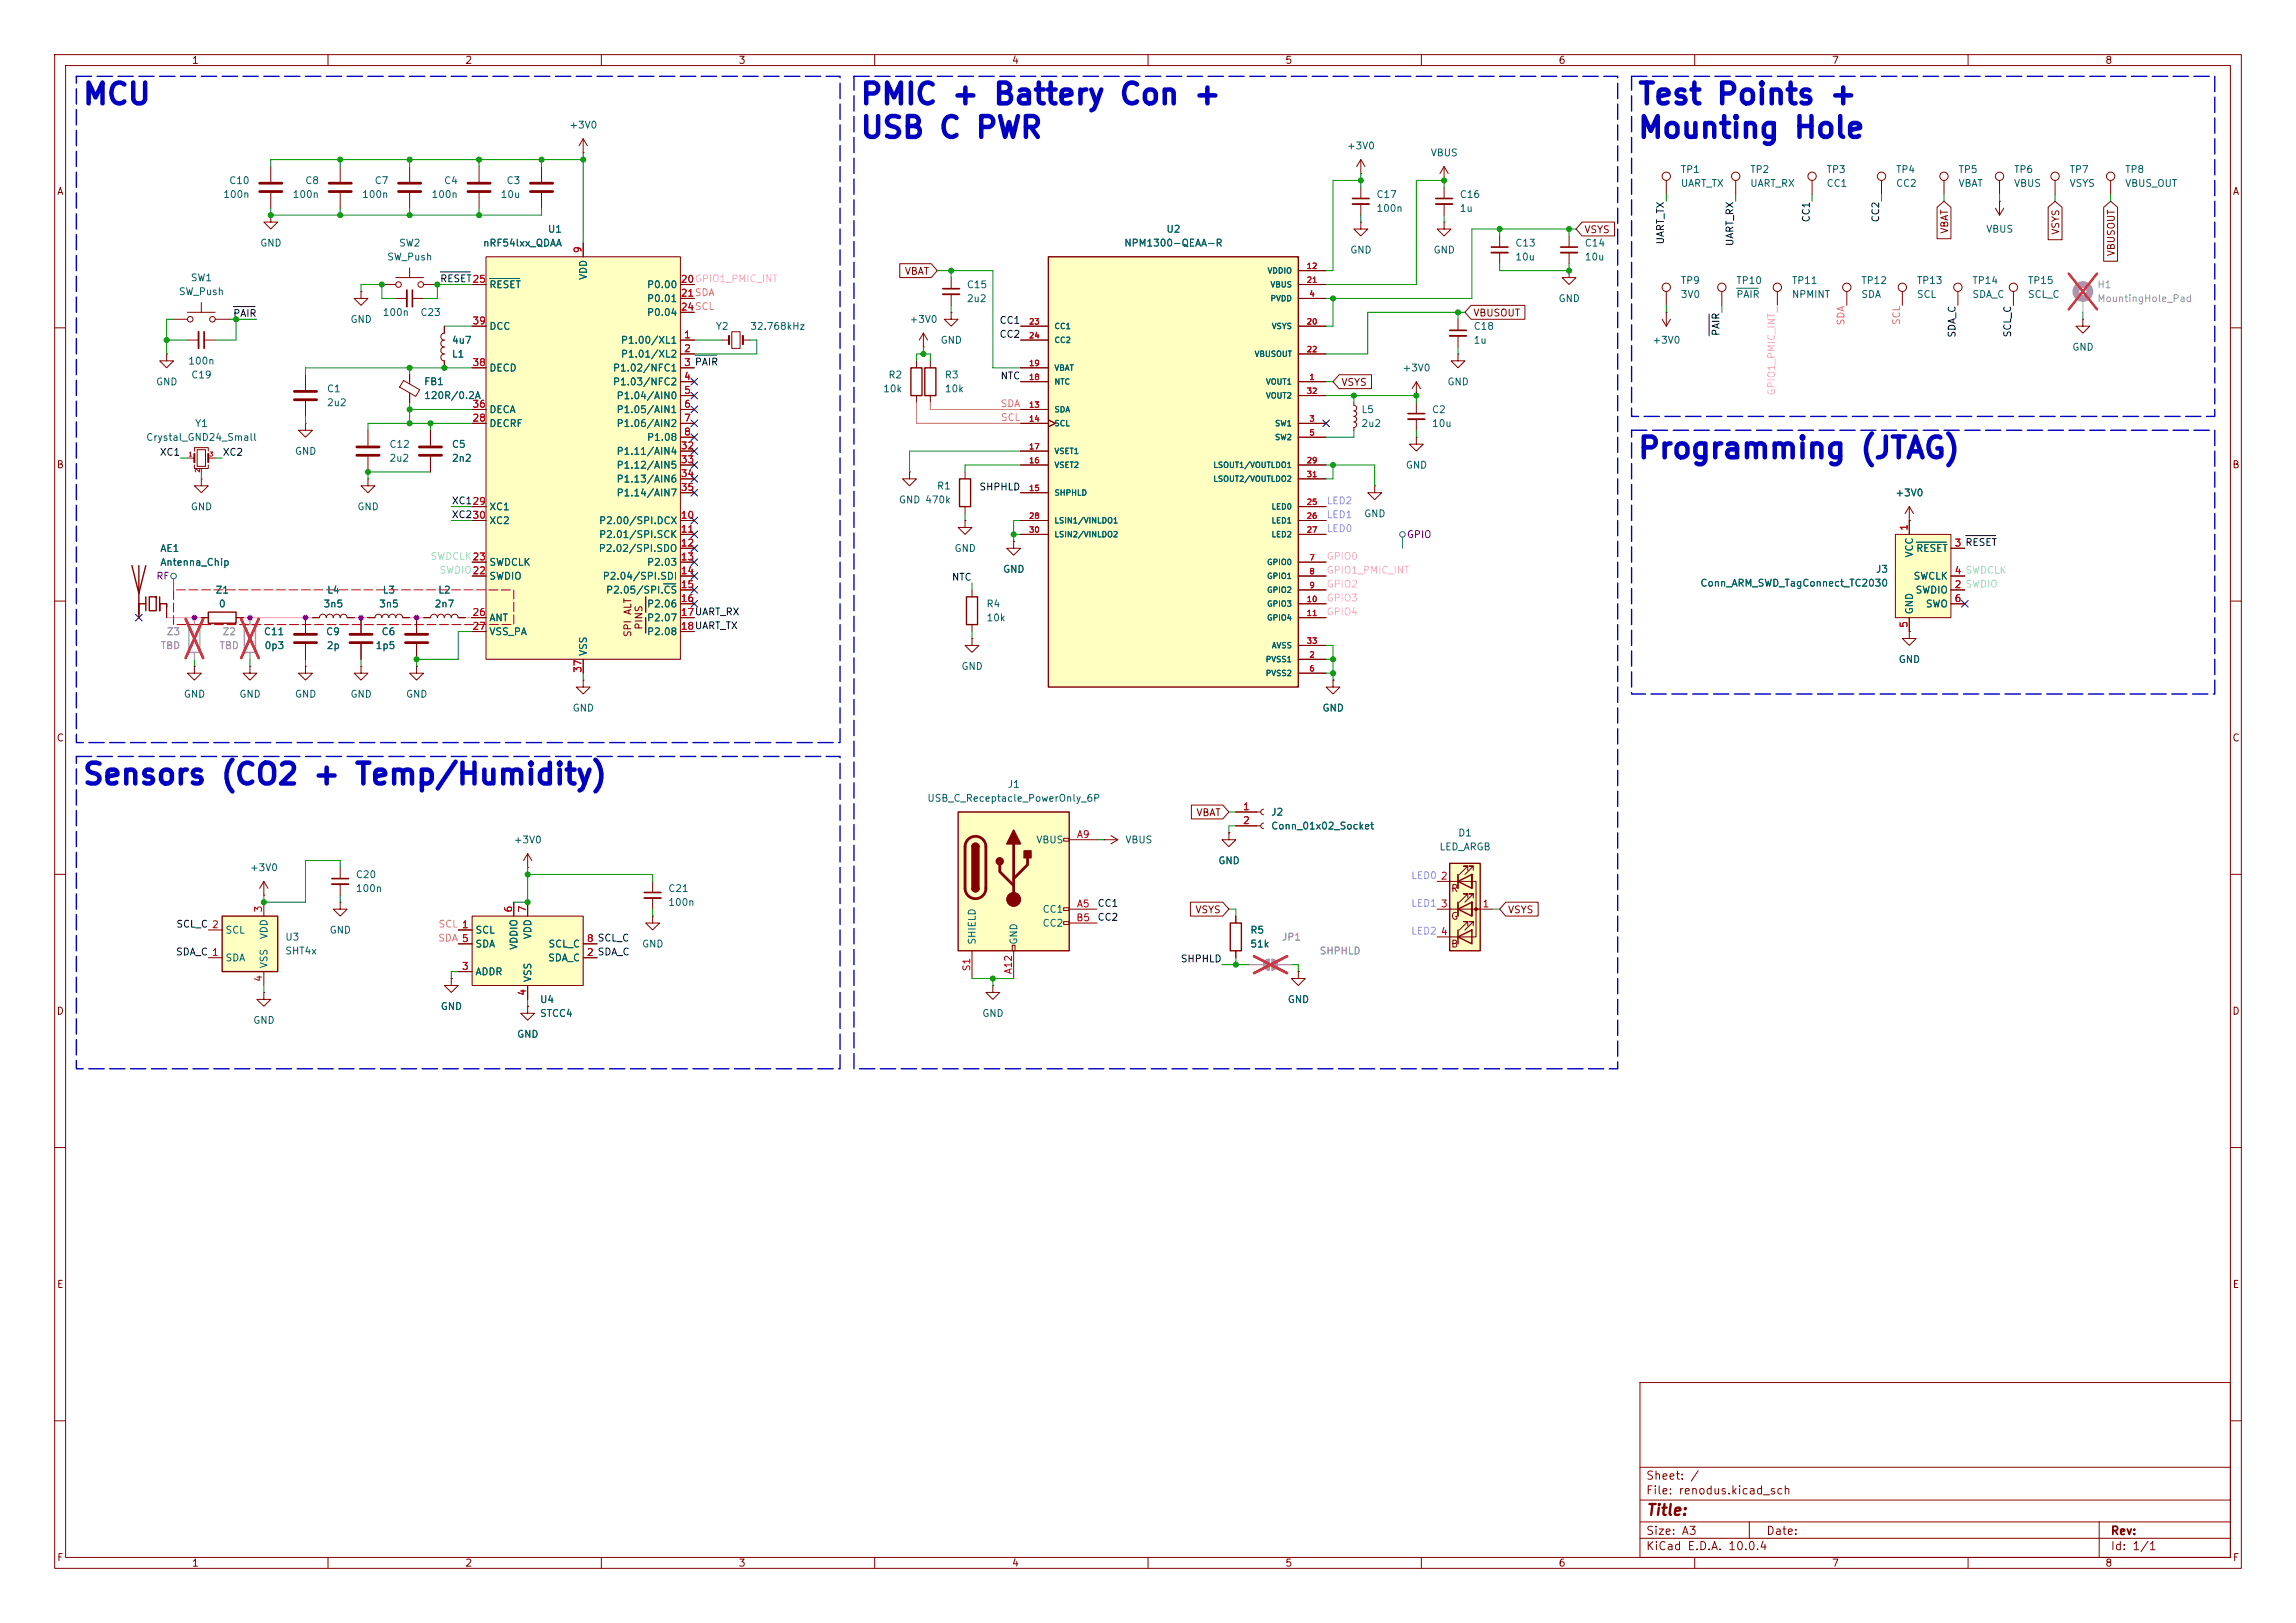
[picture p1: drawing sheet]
<svg xmlns="http://www.w3.org/2000/svg" width="420mm" height="297mm" viewBox="0 0 420 297" stroke-linecap="round" stroke-linejoin="round" font-family="sans-serif">
<defs><g id="words">
<g font-size="3.8" fill="#0000c2">
<text x="14.9" y="20.1">MCU</text>
<text x="157.2" y="20.1">PMIC + Battery Con +</text>
<text x="299.4" y="20.1">Test Points +</text>
<text x="157.2" y="26.2">USB C PWR</text>
<text x="299.4" y="26.2">Mounting Hole</text>
<text x="299.4" y="84.8">Programming (JTAG)</text>
<text x="14.9" y="144.5">Sensors (CO2 + Temp/Humidity)</text>
</g>
<text font-size="2" fill="#840000" x="301" y="277.8">Title:</text>
<g font-size="1.5" fill="#840000">
<text x="301" y="273.8">File: renodus.kicad_sch</text>
<text x="301" y="271.1">Sheet: /</text>
<text x="301" y="281.2">Size: A3</text>
<text x="323" y="281.2">Date:</text>
<text x="386" y="281.2">Rev:</text>
<text x="301" y="284">KiCad E.D.A. 10.0.4</text>
<text x="386" y="284">Id: 1/1</text>
</g>
<g font-size="1.3" fill="#840000">
<text x="35" y="12">1</text>
<text x="85" y="12">2</text>
<text x="135" y="12">3</text>
<text x="185" y="12">4</text>
<text x="235" y="12">5</text>
<text x="285" y="12">6</text>
<text x="335" y="12">7</text>
<text x="385" y="12">8</text>
<text x="10.3" y="36">A</text>
<text x="408.3" y="36">A</text>
<text x="289.7" y="43">VSYS</text>
<text x="356.7" y="42.9" transform="rotate(-90 356.7 42.9)">VBAT</text>
<text x="377" y="43.1" transform="rotate(-90 377 43.1)">VSYS</text>
<text x="387.1" y="47" transform="rotate(-90 387.1 47)">VBUSOUT</text>
<text x="165.4" y="50.6">VBAT</text>
<text x="269.4" y="58.2">VBUSOUT</text>
<text x="245.3" y="70.9">VSYS</text>
<text x="10.3" y="86">B</text>
<text x="408.2" y="86">B</text>
<text x="115.8" y="116.7" transform="rotate(-90 115.8 116.7)">SPI ALT</text>
<text x="117.8" y="115.3" transform="rotate(-90 117.8 115.3)">PINS</text>
<text x="10.3" y="136">C</text>
<text x="408.2" y="136">C</text>
<text x="218.7" y="149.7">VBAT</text>
<text x="218.6" y="167.4">VSYS</text>
<text x="265.3" y="163.5">R</text>
<text x="275.7" y="167.4">VSYS</text>
<text x="265.3" y="168.6">G</text>
<text x="265.3" y="173.7">B</text>
<text x="10.3" y="186">D</text>
<text x="408.2" y="186">D</text>
<text x="10.3" y="236">E</text>
<text x="408.3" y="236">E</text>
<text x="10.3" y="286">F</text>
<text x="35" y="287">1</text>
<text x="85" y="287">2</text>
<text x="135" y="287">3</text>
<text x="185" y="287">4</text>
<text x="235" y="287">5</text>
<text x="285" y="287">6</text>
<text x="335" y="287">7</text>
<text x="385" y="287">8</text>
<text x="408.3" y="286">F</text>
</g>
<g font-size="1.3" fill="#006464">
<text x="104" y="23.8">+3V0</text>
<text x="246.3" y="27.6">+3V0</text>
<text x="261.6" y="28.9">VBUS</text>
<text x="41.8" y="34">C10</text>
<text x="55.7" y="34">C8</text>
<text x="68.4" y="34">C7</text>
<text x="81.1" y="34">C4</text>
<text x="92.6" y="34">C3</text>
<text x="307.3" y="32">TP1</text>
<text x="307.3" y="34.5">UART_TX</text>
<text x="320" y="32">TP2</text>
<text x="320" y="34.5">UART_RX</text>
<text x="334" y="32">TP3</text>
<text x="334" y="34.5">CC1</text>
<text x="346.7" y="32">TP4</text>
<text x="346.7" y="34.5">CC2</text>
<text x="358.1" y="32">TP5</text>
<text x="358.1" y="34.5">VBAT</text>
<text x="368.3" y="32">TP6</text>
<text x="368.3" y="34.5">VBUS</text>
<text x="378.5" y="32">TP7</text>
<text x="378.5" y="34.5">VSYS</text>
<text x="388.6" y="32">TP8</text>
<text x="388.6" y="34.5">VBUS_OUT</text>
<text x="40.7" y="36.5">100n</text>
<text x="53.4" y="36.5">100n</text>
<text x="66.1" y="36.5">100n</text>
<text x="78.8" y="36.5">100n</text>
<text x="91.5" y="36.5">10u</text>
<text x="251.7" y="39.1">100n</text>
<text x="251.7" y="36.5">C17</text>
<text x="266.9" y="39.1">1u</text>
<text x="266.9" y="36.5">C16</text>
<text x="47.5" y="45.4">GND</text>
<text x="70.7" y="48">SW_Push</text>
<text x="72.9" y="45.4">SW2</text>
<text x="88.3" y="45.4">nRF54lxx_QDAA</text>
<text x="100.1" y="42.9">U1</text>
<text x="205.5" y="45.4">NPM1300-QEAA-R</text>
<text x="213.3" y="42.9">U2</text>
<text x="246.9" y="46.7">GND</text>
<text x="262.1" y="46.7">GND</text>
<text x="277.1" y="45.4">C13</text>
<text x="277.1" y="48">10u</text>
<text x="289.8" y="45.4">C14</text>
<text x="289.8" y="48">10u</text>
<text x="363.2" y="42.9">VBUS</text>
<text x="34.8" y="51.8">SW1</text>
<text x="89.4" y="53">RESET</text>
<text x="107.7" y="51.3" transform="rotate(-90 107.7 51.3)">VDD</text>
<text x="118.2" y="53">P0.00</text>
<text x="176.7" y="53">C15</text>
<text x="307.3" y="52.3">TP9</text>
<text x="317.5" y="52.3">TP10</text>
<text x="327.7" y="52.3">TP11</text>
<text x="340.4" y="52.3">TP12</text>
<text x="350.5" y="52.3">TP13</text>
<text x="360.7" y="52.3">TP14</text>
<text x="370.8" y="52.3">TP15</text>
<text x="32.6" y="54.3">SW_Push</text>
<text x="64" y="59.4">GND</text>
<text x="69.9" y="58.1">100n</text>
<text x="76.8" y="58.1">C23</text>
<text x="118.2" y="55.6">P0.01</text>
<text x="118.2" y="58.1">P0.04</text>
<text x="166.3" y="59.4">+3V0</text>
<text x="176.7" y="55.6">2u2</text>
<text x="285" y="55.6">GND</text>
<text x="307.3" y="54.8">3V0</text>
<text x="317.5" y="54.8">PAIR</text>
<text x="327.7" y="54.8">NPMINT</text>
<text x="340.4" y="54.8">SDA</text>
<text x="350.5" y="54.8">SCL</text>
<text x="360.7" y="54.8">SDA_C</text>
<text x="370.8" y="54.8">SCL_C</text>
<text x="82.6" y="65.7">L1</text>
<text x="82.6" y="63.2">4u7</text>
<text x="89.4" y="60.7">DCC</text>
<text x="113.5" y="63.2">P1.00/XL1</text>
<text x="113.5" y="65.7">P1.01/XL2</text>
<text x="130.8" y="60.7">Y2</text>
<text x="137.1" y="60.7">32.768kHz</text>
<text x="172" y="63.2">GND</text>
<text x="269.5" y="63.2">1u</text>
<text x="269.5" y="60.7">C18</text>
<text x="302.2" y="63.2">+3V0</text>
<text x="379" y="64.5">GND</text>
<text x="28.4" y="70.8">GND</text>
<text x="34.3" y="67">100n</text>
<text x="34.9" y="69.6">C19</text>
<text x="77.5" y="70.8">FB1</text>
<text x="89.4" y="68.3">DECD</text>
<text x="112" y="68.3">P1.02/NFC1</text>
<text x="112" y="70.8">P1.03/NFC2</text>
<text x="162.4" y="69.6">R2</text>
<text x="172.7" y="69.6">R3</text>
<text x="256.4" y="68.3">+3V0</text>
<text x="264.7" y="70.8">GND</text>
<text x="59.7" y="72.1">C1</text>
<text x="59.7" y="74.6">2u2</text>
<text x="77.5" y="73.3">120R/0.2A</text>
<text x="89.4" y="75.9">DECA</text>
<text x="112.7" y="73.4">P1.04/AIN0</text>
<text x="112.7" y="75.9">P1.05/AIN1</text>
<text x="161.4" y="72.1">10k</text>
<text x="172.7" y="72.1">10k</text>
<text x="248.9" y="75.9">L5</text>
<text x="261.8" y="75.9">C2</text>
<text x="26.6" y="81">Crystal_GND24_Small</text>
<text x="35.6" y="78.4">Y1</text>
<text x="53.8" y="83.5">GND</text>
<text x="71.1" y="82.3">C12</text>
<text x="82.6" y="82.3">C5</text>
<text x="89.4" y="78.4">DECRF</text>
<text x="112.7" y="78.4">P1.06/AIN2</text>
<text x="112.7" y="83.5">P1.11/AIN4</text>
<text x="118.2" y="81">P1.08</text>
<text x="248.9" y="78.4">2u2</text>
<text x="261.8" y="78.4">10u</text>
<text x="71.1" y="84.8">2u2</text>
<text x="82.6" y="84.8">2n2</text>
<text x="112.7" y="86.1">P1.12/AIN5</text>
<text x="112.7" y="88.6">P1.13/AIN6</text>
<text x="171.3" y="89.9">R1</text>
<text x="257" y="86.1">GND</text>
<text x="34.8" y="93.7">GND</text>
<text x="65.3" y="93.7">GND</text>
<text x="89.4" y="93.7">XC1</text>
<text x="112.7" y="91.1">P1.14/AIN7</text>
<text x="164.3" y="92.4">GND 470k</text>
<text x="249.4" y="95">GND</text>
<text x="346.6" y="91.1">+3V0</text>
<text x="29.2" y="101.3">AE1</text>
<text x="89.4" y="96.2">XC2</text>
<text x="109.4" y="101.3">P2.02/SPI.SDO</text>
<text x="109.5" y="96.2">P2.00/SPI.DCX</text>
<text x="109.5" y="98.8">P2.01/SPI.SCK</text>
<text x="174.5" y="101.3">GND</text>
<text x="350.4" y="101.3">RESET</text>
<text x="29.2" y="103.8">Antenna_Chip</text>
<text x="89.4" y="106.4">SWDIO</text>
<text x="89.4" y="103.8">SWDCLK</text>
<text x="110.1" y="106.4">P2.04/SPI.SDI</text>
<text x="118.2" y="103.8">P2.03</text>
<text x="183.4" y="105.1">GND</text>
<text x="310.9" y="107.7">Conn_ARM_SWD_TagConnect_TC2030</text>
<text x="343.1" y="105.1">J3</text>
<text x="349.9" y="106.4">SWCLK</text>
<text x="350.2" y="102.1" transform="rotate(-90 350.2 102.1)">VCC</text>
<text x="39.3" y="108.9">Z1</text>
<text x="39.9" y="111.5">0</text>
<text x="59.1" y="111.5">3n5</text>
<text x="59.7" y="108.9">L4</text>
<text x="69.2" y="111.5">3n5</text>
<text x="69.9" y="108.9">L3</text>
<text x="79.4" y="111.5">2n7</text>
<text x="80.1" y="108.9">L2</text>
<text x="110.7" y="108.9">P2.05/SPI.CS</text>
<text x="118.2" y="111.5">P2.06</text>
<text x="180.3" y="111.5">R4</text>
<text x="350.2" y="112.5" transform="rotate(-90 350.2 112.5)">GND</text>
<text x="350.3" y="108.9">SWDIO</text>
<text x="352.2" y="111.5">SWO</text>
<text x="48.2" y="116.5">C11</text>
<text x="48.3" y="119.1">0p3</text>
<text x="59.5" y="116.5">C9</text>
<text x="59.7" y="119.1">2p</text>
<text x="68.6" y="119.1">1p5</text>
<text x="69.7" y="116.5">C6</text>
<text x="89.4" y="114">ANT</text>
<text x="89.4" y="116.5">VSS_PA</text>
<text x="118.2" y="114">P2.07</text>
<text x="118.2" y="116.5">P2.08</text>
<text x="180.3" y="114">10k</text>
<text x="107.7" y="120.1" transform="rotate(-90 107.7 120.1)">VSS</text>
<text x="175.8" y="122.9">GND</text>
<text x="347.2" y="121.6">GND</text>
<text x="33.5" y="128">GND</text>
<text x="43.7" y="128">GND</text>
<text x="53.8" y="128">GND</text>
<text x="64" y="128">GND</text>
<text x="74.2" y="128">GND</text>
<text x="104.6" y="130.5">GND</text>
<text x="241.8" y="130.5">GND</text>
<text x="169.5" y="147">USB_C_Receptacle_PowerOnly_6P</text>
<text x="184.2" y="144.5">J1</text>
<text x="232.4" y="149.6">J2</text>
<text x="93.9" y="154.6">+3V0</text>
<text x="189.5" y="154.6">VBUS</text>
<text x="205.7" y="154.6">VBUS</text>
<text x="232.4" y="152.1">Conn_01x02_Socket</text>
<text x="263.2" y="155.9">LED_ARGB</text>
<text x="266.6" y="153.4">D1</text>
<text x="45.6" y="159.7">+3V0</text>
<text x="65" y="161">C20</text>
<text x="222.8" y="158.5">GND</text>
<text x="65" y="163.5">100n</text>
<text x="122.1" y="166.1">100n</text>
<text x="122.1" y="163.5">C21</text>
<text x="190.6" y="167.3">CC1</text>
<text x="41.1" y="171.2">SCL</text>
<text x="49.2" y="172" transform="rotate(-90 49.2 172)">VDD</text>
<text x="52.1" y="172.4">U3</text>
<text x="60.2" y="171.2">GND</text>
<text x="86.9" y="171.2">SCL</text>
<text x="86.9" y="173.7">SDA</text>
<text x="95" y="173.9" transform="rotate(-90 95 173.9)">VDDIO</text>
<text x="97.5" y="172" transform="rotate(-90 97.5 172)">VDD</text>
<text x="100.2" y="173.7">SCL_C</text>
<text x="117.3" y="173.7">GND</text>
<text x="178.8" y="173" transform="rotate(-90 178.8 173)">SHIELD</text>
<text x="186.4" y="173" transform="rotate(-90 186.4 173)">GND</text>
<text x="190.6" y="169.9">CC2</text>
<text x="228.6" y="171.2">R5</text>
<text x="228.6" y="173.7">51k</text>
<text x="41.1" y="176.2">SDA</text>
<text x="49.2" y="177.3" transform="rotate(-90 49.2 177.3)">VSS</text>
<text x="52.1" y="175">SHT4x</text>
<text x="86.9" y="178.8">ADDR</text>
<text x="97.5" y="179.8" transform="rotate(-90 97.5 179.8)">VSS</text>
<text x="100.2" y="176.2">SDA_C</text>
<text x="80.5" y="185.1">GND</text>
<text x="98.7" y="183.9">U4</text>
<text x="235.5" y="183.9">GND</text>
<text x="46.2" y="187.7">GND</text>
<text x="94.5" y="190.2">GND</text>
<text x="98.7" y="186.4">STCC4</text>
<text x="179.6" y="186.4">GND</text>
</g>
<g font-size="1.3" fill="#0f0f0f">
<text x="331.3" y="40.8" transform="rotate(-90 331.3 40.8)">CC1</text>
<text x="344" y="40.8" transform="rotate(-90 344 40.8)">CC2</text>
<text x="304.7" y="44.8" transform="rotate(-90 304.7 44.8)">UART_TX</text>
<text x="317.4" y="45.1" transform="rotate(-90 317.4 45.1)">UART_RX</text>
<text x="80.4" y="51.9">RESET25</text>
<text x="42.6" y="58.3">PAIR</text>
<text x="182.7" y="59.6">CC1</text>
<text x="182.7" y="62.1">CC2</text>
<text x="314.8" y="61.6" transform="rotate(-90 314.8 61.6)">PAIR</text>
<text x="358" y="61.9" transform="rotate(-90 358 61.9)">SDA_C</text>
<text x="368.2" y="61.8" transform="rotate(-90 368.2 61.8)">SCL_C</text>
<text x="182.9" y="69.7">NTC</text>
<text x="29.1" y="83.7">XC1</text>
<text x="40.6" y="83.7">XC2</text>
<text x="82.5" y="95.1">XC230</text>
<text x="82.5" y="92.6">XC129</text>
<text x="179" y="90">SHPHLD</text>
<text x="174" y="106.6">NTC</text>
<text x="200.7" y="166.2">CC1</text>
<text x="32.2" y="170.1">SCL_C 2</text>
<text x="200.7" y="168.8">CC2</text>
<text x="32.1" y="175.1">SDA_C 1</text>
<text x="215.9" y="176.4">SHPHLD</text>
</g>
<g font-size="1.3" fill="#a90000">
<text x="106.7" y="46.4" transform="rotate(-90 106.7 46.4)">9</text>
<text x="86.3" y="52">25</text>
<text x="124.4" y="52">20GPIO1_PMIC_INT</text>
<text x="124.4" y="52">20</text>
<text x="86.3" y="59.7">39</text>
<text x="124.4" y="54.6">21SDA</text>
<text x="124.4" y="57.1">24SCL</text>
<text x="124.4" y="54.6">21</text>
<text x="124.4" y="57.1">24</text>
<text x="125" y="62.2">1</text>
<text x="125" y="64.7">2</text>
<text x="86.3" y="67.3">38</text>
<text x="125" y="67.3">3 PAIR</text>
<text x="125" y="69.8">4</text>
<text x="125" y="67.3">3</text>
<text x="86.3" y="77.4">28</text>
<text x="86.3" y="74.9">36</text>
<text x="125" y="72.4">5</text>
<text x="125" y="74.9">6</text>
<text x="125" y="77.4">7</text>
<text x="124.4" y="82.5">32</text>
<text x="125" y="80">8</text>
<text x="124.4" y="85.1">33</text>
<text x="124.4" y="87.6">34</text>
<text x="86.3" y="92.7">29</text>
<text x="86.3" y="95.2">30</text>
<text x="124.4" y="95.2">10</text>
<text x="124.4" y="90.1">35</text>
<text x="124.4" y="97.8">11</text>
<text x="124.4" y="100.3">12</text>
<text x="349.2" y="97.2" transform="rotate(-90 349.2 97.2)">1</text>
<text x="357.4" y="100.3">3 RESET</text>
<text x="357.4" y="100.3">3</text>
<text x="86.3" y="105.4">22</text>
<text x="86.3" y="102.8">23</text>
<text x="124.4" y="102.8">13</text>
<text x="124.4" y="105.4">14</text>
<text x="124.4" y="107.9">15</text>
<text x="357.4" y="107.9">2 SWDIO</text>
<text x="357.4" y="105.4">4 SWDCLK</text>
<text x="357.4" y="107.9">2</text>
<text x="357.4" y="105.4">4</text>
<text x="86.3" y="113">26</text>
<text x="124.4" y="110.5">16</text>
<text x="124.4" y="113">17UART_RX</text>
<text x="124.4" y="113">17</text>
<text x="357.4" y="110.5">6</text>
<text x="86.3" y="115.5">27</text>
<text x="124.4" y="115.5">18UART_TX</text>
<text x="124.4" y="115.5">18</text>
<text x="349.2" y="115" transform="rotate(-90 349.2 115)">5</text>
<text x="106.7" y="123.2" transform="rotate(-90 106.7 123.2)">37</text>
<text x="227.3" y="148.6">1</text>
<text x="196.9" y="153.6">A9</text>
<text x="227.3" y="151.1">2</text>
<text x="263.5" y="161.3">2</text>
<text x="48.2" y="167.1" transform="rotate(-90 48.2 167.1)">3</text>
<text x="94" y="167.1" transform="rotate(-90 94 167.1)">6</text>
<text x="96.5" y="167.1" transform="rotate(-90 96.5 167.1)">7</text>
<text x="196.9" y="166.3">A5</text>
<text x="263.5" y="166.3">3</text>
<text x="271.1" y="166.3">1</text>
<text x="84.4" y="170.2">1</text>
<text x="84.4" y="172.7">5</text>
<text x="107.2" y="172.7">8 SCL_C</text>
<text x="107.2" y="172.7">8</text>
<text x="196.8" y="168.9">B5</text>
<text x="263.5" y="171.4">4</text>
<text x="48.2" y="179.8" transform="rotate(-90 48.2 179.8)">4</text>
<text x="84.4" y="177.8">3</text>
<text x="107.2" y="175.2">2 SDA_C</text>
<text x="107.2" y="175.2">2</text>
<text x="177.8" y="177.8" transform="rotate(-90 177.8 177.8)">S1</text>
<text x="185.4" y="178.4" transform="rotate(-90 185.4 178.4)">A12</text>
<text x="96.5" y="182.3" transform="rotate(-90 96.5 182.3)">4</text>
</g>
<g font-size="1.3" fill="#989898">
<text x="383.5" y="53">H1</text>
<text x="383.5" y="55.6">MountingHole_Pad</text>
<text x="29.3" y="119.1">TBD</text>
<text x="30.4" y="116.5">Z3</text>
<text x="40.1" y="119.1">TBD</text>
<text x="40.6" y="116.5">Z2</text>
<text x="234.4" y="172.4">JP1</text>
<text x="241.3" y="175">SHPHLD</text>
</g>
<g font-size="1.3" fill="#ff7069">
<text x="337.7" y="59.7" transform="rotate(-90 337.7 59.7)">SDA</text>
<text x="347.9" y="59.6" transform="rotate(-90 347.9 59.6)">SCL</text>
<text x="182.9" y="74.8">SDA</text>
<text x="183" y="77.3">SCL</text>
<text x="80" y="172.6">SDA 5</text>
<text x="80.1" y="170.1">SCL 1</text>
</g>
<g font-size="1.3" fill="#ffa8c9">
<text x="325" y="72.5" transform="rotate(-90 325 72.5)">GPIO1_PMIC_INT</text>
<text x="242.6" y="102.7">GPIO0</text>
<text x="242.6" y="105.3">GPIO1_PMIC_INT</text>
<text x="242.6" y="107.8">GPIO2</text>
<text x="242.6" y="110.4">GPIO3</text>
<text x="242.6" y="112.9">GPIO4</text>
</g>
<g font-size="1.3" fill="#8f8cff">
<text x="242.6" y="95.1">LED1</text>
<text x="242.6" y="92.6">LED2</text>
<text x="242.6" y="97.7">LED0</text>
<text x="258" y="161.2">LED0</text>
<text x="258" y="166.2">LED1</text>
<text x="258" y="171.3">LED2</text>
</g>
<g font-size="1.3" fill="#840084">
<text x="257.2" y="98.8">GPIO</text>
<text x="28.5" y="106.4">RF</text>
</g>
<g font-size="1.3" fill="#76fcff">
<text x="78.7" y="102.7">SWDCLK23</text>
<text x="80.3" y="105.3">SWDIO22</text>
</g>
<g font-size="1" fill="#006464">
<text x="231.8" y="50.3">VDDIO</text>
<text x="232.3" y="52.8">VBUS</text>
<text x="232.3" y="55.4">PVDD</text>
<text x="192.8" y="60.5">CC1</text>
<text x="192.8" y="63">CC2</text>
<text x="229.4" y="65.5">VBUSOUT</text>
<text x="232.5" y="60.5">VSYS</text>
<text x="192.8" y="70.6">NTC</text>
<text x="192.8" y="68.1">VBAT</text>
<text x="231.5" y="70.6">VOUT1</text>
<text x="192.8" y="75.7">SDA</text>
<text x="231.5" y="73.2">VOUT2</text>
<text x="192.8" y="78.2">SCL</text>
<text x="192.8" y="83.3">VSET1</text>
<text x="233.1" y="78.2">SW1</text>
<text x="233.1" y="80.8">SW2</text>
<text x="192.8" y="85.9">VSET2</text>
<text x="221.9" y="85.9">LSOUT1/VOUTLDO1</text>
<text x="221.9" y="88.4">LSOUT2/VOUTLDO2</text>
<text x="192.8" y="90.9">SHPHLD</text>
<text x="232.5" y="93.5">LED0</text>
<text x="192.8" y="96">LSIN1/VINLDO1</text>
<text x="192.8" y="98.6">LSIN2/VINLDO2</text>
<text x="232.5" y="96">LED1</text>
<text x="232.5" y="98.6">LED2</text>
<text x="231.7" y="103.6">GPIO0</text>
<text x="231.7" y="106.2">GPIO1</text>
<text x="231.7" y="108.7">GPIO2</text>
<text x="231.7" y="111.3">GPIO3</text>
<text x="231.7" y="113.8">GPIO4</text>
<text x="232.5" y="118.9">AVSS</text>
<text x="231.4" y="121.4">PVSS1</text>
<text x="231.4" y="124">PVSS2</text>
</g>
<g font-size="1" fill="#a90000">
<text x="238.9" y="49.5">12</text>
<text x="238.9" y="52">21</text>
<text x="188.1" y="59.6">23</text>
<text x="238.9" y="59.6">20</text>
<text x="239.4" y="54.5">4</text>
<text x="188.1" y="62.2">24</text>
<text x="238.9" y="64.7">22</text>
<text x="188.1" y="69.8">18</text>
<text x="188.1" y="67.2">19</text>
<text x="239.4" y="69.8">1</text>
<text x="188.1" y="74.9">13</text>
<text x="188.1" y="77.4">14</text>
<text x="238.9" y="72.3">32</text>
<text x="239.4" y="77.4">3</text>
<text x="188.1" y="82.5">17</text>
<text x="239.4" y="79.9">5</text>
<text x="188.1" y="85">16</text>
<text x="238.9" y="85">29</text>
<text x="238.9" y="87.6">31</text>
<text x="188.1" y="90.1">15</text>
<text x="188.1" y="95.2">28</text>
<text x="238.9" y="92.6">25</text>
<text x="238.9" y="95.2">26</text>
<text x="188.1" y="97.7">30</text>
<text x="238.9" y="97.7">27</text>
<text x="239.4" y="102.8">7</text>
<text x="239.4" y="105.3">8</text>
<text x="239.4" y="107.9">9</text>
<text x="238.9" y="110.4">10</text>
<text x="238.9" y="113">11</text>
<text x="238.9" y="118">33</text>
<text x="239.4" y="120.6">2</text>
<text x="239.4" y="123.1">6</text>
</g>
<g font-size=".8" fill="#a90000">
<text x="34.4" y="83.7">1</text>
<text x="38.2" y="83.7">3</text>
<text x="36.7" y="86.6" transform="rotate(-90 36.7 86.6)">2</text>
</g>
</g></defs>
<g fill="none" stroke="#840000" stroke-width=".18">
<path d="M10 10h400v277h-400zM12 12h396v273h-396zM60 10v2M110 10v2M160 10v2M210 10v2M260 10v2M310 10v2M360 10v2M10 60h2M408 60h2M185.4 99.1v1.2h1.3l-1.3 1.3-1.3-1.3h1.3"/>
<path d="M185.4 99.1h.1M349.2 95.3h.1M349.2 92.7l-.7 1.3M349.2 92.7l.8 1.3M349.2 92.7v2.6M10 110h2M408 110h2M10 160h2M408 160h2M10 210h2M408 210h2M300 253h108v32h-108z"/>
<path d="M10 260h2M300 278.5h108M300 274.5h108M300 268.5h108M320 278.5v3M384 278.5v6.5M408 260h2M60 285v2M110 285v2M160 285v2M210 285v2M260 285v2"/>
<path d="M300 281.5h108M310 285v2M360 285v2"/>
</g>
<path d="M265.2 158h5.6v16h-5.6z" fill="#ffffc2"/>
<path d="M265.2 158h5.6v16h-5.6zM266.7 161.3l2.5-1.3v2.6zM266.7 166.4l2.5-1.3v2.5zM266.7 171.5l2.5-1.3v2.5zM266.7 160v2.6M266.7 165.1v2.5M266.7 170.2v2.5" fill="none" stroke="#840000" stroke-width=".25"/>
<g fill="none" stroke="#840000" stroke-width=".18">
<path d="M248.9 31.8h.1M248.9 29.2l-.7 1.3M248.9 29.2l.8 1.3M248.9 29.2v2.6M264.2 33h.1M264.2 30.5l-.8 1.3M264.2 30.5l.7 1.3M264.2 30.5v2.5M264.2 34.3v2M264.2 37.3v2.1M176.5 95.3v1.2h1.3l-1.3 1.3-1.2-1.3h1.2M176.5 95.3h.1"/>
<path d="M226.1 148.6h4.5M226.1 151.1h4.5M231.1 148.1l-.3 .1-.2 .4 .2 .3 .3 .2M231.1 150.6l-.3 .2-.2 .3 .2 .4 .3 .1M268.5 159.3v-.8h-.8h.8l-1.5 1.5M269.5 159.3v-.8h-.8h.8l-1.5 1.5M262.9 161.3h7.1v10.2h-7.1M262.9 166.4h10.1M266.7 160v2.6M266.7 165.1v2.5M268.5 164.3v-.7h-.8h.8l-1.5 1.5M268.5 169.4v-.7h-.8h.8l-1.5 1.5"/>
<path d="M269.2 160h.1M269.2 160v2.6zM269.2 165.1h.1M269.2 165.1v2.5zM269.5 164.3v-.7h-.8h.8l-1.5 1.5M269.5 169.4v-.7h-.8h.8l-1.5 1.5"/>
</g>
<circle cx="270" cy="166.4" r=".25" fill="#840000" stroke="#840000" stroke-width=".18"/>
<path d="M228.6 176.5h2.5M231.4 175.8l.8-.3v2a1.02 1.02 0 0 1-1-.6 1.02 1.02 0 0 1 .2-1.1zM232.7 175.5a1.02 1.02 0 0 1 1 1 1.02 1.02 0 0 1-1 1zM233.7 176.5h2.5" fill="none" stroke="#a1a1a1" stroke-width=".18"/>
<g fill="#a1a1a1" stroke="#a1a1a1" stroke-width=".18">
<path d="M231.4 175.8l.8-.3v2a1.02 1.02 0 0 1-1-.6 1.02 1.02 0 0 1 .2-1.1z"/>
<path d="M232.7 175.5a1.02 1.02 0 0 1 1 1 1.02 1.02 0 0 1-1 1z"/>
</g>
<path d="M229.4 175l6 3.1M235.4 175l-6 3.1" fill="none" stroke="#e12e31" stroke-width=".46"/>
<path d="M262.6 36.3h3.1" fill="none" stroke="#840000" stroke-width=".3"/>
<path d="M262.6 37.3h3.1" fill="none" stroke="#840000" stroke-width=".33"/>
<path d="M346.7 97.8h10.2v15.2h-10.2z" fill="#ffffc2"/>
<path d="M346.7 97.8h10.2v15.2h-10.2zM349.2 95.3v2.5M349.2 113v2.6M356.9 108h2.5M356.9 100.3h2.5M356.9 105.4h2.5M356.9 110.5h2.5" fill="none" stroke="#840000" stroke-width=".18"/>
<path d="M350.5 99.2h5.5" fill="none" stroke="#006464" stroke-width=".18"/>
<path d="M191.8 47h45.7v78.7h-45.7z" fill="#ffffc2"/>
<path d="M191.8 47h45.7v78.7h-45.7zM176.8 109.2h2v5.1h-2z" fill="none" stroke="#840000" stroke-width=".25"/>
<g fill="none" stroke="#840000" stroke-width=".18">
<path d="M186.7 59.7h5.1M237.5 54.6h5.1M237.5 49.5h5.1M237.5 59.7h5.1M237.5 52.1h5.1M266.7 58.4v2.1M274.3 43.2v2M274.3 46.2v2.1M287 49.5v1.3h1.3l-1.3 1.3-1.3-1.3h1.3M287 49.5h.1M287 43.2v2M287 46.2v2.1"/>
<path d="M186.7 69.9h5.1M186.7 77.5h5.1M186.7 74.9h5.1M186.7 67.3h5.1M186.7 62.2h5.1M191.8 76.8l1.2 .7-1.2 .6M237.5 69.9h5.1M237.5 77.5h5.1M237.5 64.8h5.1M237.5 72.4h5.1M247.6 73.7v.5l.4 .1 .2 .4-.2 .3-.4 .2 .3 .1 .2 .2v.5l-.5 .2 .4 .1 .2 .4-.2 .4-.4 .1 .4 .2 .2 .3-.2 .4-.4 .1v.5M259.1 72.4h.1"/>
<path d="M259.1 69.9l-.8 1.2M259.1 69.9l.7 1.2M259.1 69.9v2.5M259.1 73.7v2M259.1 76.7v2M266.7 64.8v1.2h1.3l-1.3 1.3-1.3-1.3h1.3M266.7 64.8h.1M266.7 61.5v2M186.7 90.2h5.1M186.7 85.1h5.1M186.7 82.6h5.1M186.7 95.3h5.1"/>
<path d="M186.7 97.8h5.1M237.5 80h5.1M237.5 85.1h5.1M237.5 92.7h5.1M237.5 95.3h5.1M237.5 97.8h5.1M237.5 87.6h5.1M251.5 88.9v1.3h1.2l-1.2 1.2-1.3-1.2h1.3M251.5 88.9h.1M259.1 80v1.3h1.2l-1.2 1.3-1.3-1.3h1.3M259.1 80h.1M55.9 113v2.8"/>
<path d="M55.9 117.9v2.8M177.8 116.8v1.3h1.3l-1.3 1.3-1.3-1.3h1.3M177.8 116.8h.1M177.8 108v1.2M177.8 114.3v1.3M237.5 102.9h5.1M237.5 105.4h5.1M237.5 108h5.1M237.5 110.5h5.1M237.5 113h5.1M237.5 118.1h5.1M45.7 121.9v1.3h1.3l-1.3 1.3-1.3-1.3h1.3"/>
<path d="M45.7 121.9h.1M55.9 121.9v1.3h1.2l-1.2 1.3-1.3-1.3h1.3M55.9 121.9h.1M237.5 120.7h5.1M237.5 123.2h5.1M243.8 124.5v1.2h1.3l-1.3 1.3-1.2-1.3h1.2M243.8 124.5h.1M62.2 158.8v2M224.8 152.4v1.3h1.3l-1.3 1.2-1.3-1.2h1.3M224.8 152.4h.1M62.2 161.8v2M237.5 177.8v1.3h1.3l-1.3 1.2-1.3-1.2h1.3"/>
<path d="M237.5 177.8h.1M181.6 180.3v1.3h1.3l-1.3 1.3-1.3-1.3h1.3M181.6 180.3h.1"/>
</g>
<path d="M272.8 45.2h3M285.5 45.2h3M257.6 75.7h3M265.2 60.5h3M60.7 160.8h3.1" fill="none" stroke="#840000" stroke-width=".3"/>
<path d="M272.8 46.2h3M285.5 46.2h3M257.6 76.7h3M265.2 61.5h3M60.7 161.8h3.1" fill="none" stroke="#840000" stroke-width=".33"/>
<path d="M44.7 114.3h2v5.1h-2z" fill="none" stroke="#a1a1a1" stroke-width=".25"/>
<path d="M45.7 113v1.3M45.7 119.4v1.3" fill="none" stroke="#a1a1a1" stroke-width=".18"/>
<path d="M44.1 113.3l3.2 7.1M47.3 113.3l-3.2 7.1" fill="none" stroke="#e12e31" stroke-width=".46"/>
<path d="M53.8 116.1h4.1M53.8 117.6h4.1" fill="none" stroke="#840000" stroke-width=".51"/>
<path d="M175.3 148.6h20.3v25.4h-20.3z" fill="#ffffc2"/>
<g fill="none" stroke="#840000" stroke-width=".18">
<path d="M132.1 62.2h1.2M133.9 60.7h1.5v3.1h-1.5zM135.9 62.2h1.3M349.2 115.6v1.2h1.3l-1.3 1.3-1.2-1.3h1.2M349.2 115.6h.1M194.6 153.4h1v.5h-1zM195.6 153.7h5.1M201.9 153.7h.1M201.9 153.7h2.6M203.2 152.9l1.3 .8M204.5 153.7l-1.3 .7M177.8 174v5.1"/>
<path d="M185.2 173h.5v1h-.5zM185.4 174v5.1M194.6 166.1h1v.5h-1zM194.6 168.7h1v.5h-1zM195.6 166.4h5.1M195.6 168.9h5.1M226.1 167.6v1.3M226.1 174v1.3"/>
</g>
<path d="M175.3 148.6h20.3v25.4h-20.3zM177.8 154.9a.64 .64 0 0 1 .6-.6 .64 .64 0 0 1 .7 .6M177.8 162.6a.64 .64 0 0 0 .6 .6 .64 .64 0 0 0 .7-.6M225 168.9h2.1v5.1h-2.1z" fill="none" stroke="#840000" stroke-width=".25"/>
<path d="M177.1 153.6a1.9 1.9 0 0 1 2.1-.4 1.9 1.9 0 0 1 1.1 1.7v7.7a1.91 1.91 0 0 1-1.9 1.9 1.91 1.91 0 0 1-1.9-1.9v-7.8l.2-.6zM182.9 158.2v1.3l2.5 2.6M185.4 154.4v10.2M188 157v1.2l-2.6 2.6" fill="none" stroke="#840000" stroke-width=".51"/>
<g fill="#840000" stroke="#840000" stroke-width=".25">
<path d="M177.8 154.9h1.3v7.7h-1.3z"/>
<path d="M178 154.5a.64 .64 0 0 1 .7-.1 .64 .64 0 0 1 .4 .5h-1.3z"/>
<path d="M177.8 162.6h1.3a.64 .64 0 0 1-.7 .6 .64 .64 0 0 1-.6-.6z"/>
<path d="M185.4 151.9l1.3 2.5h-2.6z"/>
<path d="M187.3 155.7h1.3v1.3h-1.3z"/>
<circle cx="182.9" cy="157.6" r=".63"/>
</g>
<circle cx="185.4" cy="164.6" r="1.27" fill="#840000" stroke="#840000" stroke-width=".18"/>
<path d="M133.3 61.5v1.5M135.9 61.5v1.5" fill="none" stroke="#840000" stroke-width=".38"/>
<path d="M88.9 47h35.6v73.7h-35.6z" fill="#ffffc2"/>
<g fill="none" stroke="#840000" stroke-width=".18">
<path d="M49.5 39.4v1.2h-1.2l1.2 1.3 1.3-1.3h-1.3M49.5 39.4h.1M87.6 30.5v2.8M87.6 35.3v2.8M99.1 30.5v2.8M99.1 35.3v2.8M106.7 27.9h.1M106.7 25.4v2.5M106.7 25.4l-.8 1.3M106.7 25.4l.7 1.3M365.8 33v2.6M81.3 59.7v1.3a.64 .64 0 0 0-.7 .6 .64 .64 0 0 0 .7 .6 .64 .64 0 0 0-.7 .7 .64 .64 0 0 0 .7 .6 .64 .64 0 0 0-.7 .6 .64 .64 0 0 0 .7 .7"/>
<path d="M86.4 52.1h2.5M86.4 59.7h2.5M88.9 47h35.6v73.7h-35.6zM106.7 44.5v2.5M124.5 52.1h2.5M124.5 54.6h2.5M124.5 57.2h2.5M174 57.2v1.2h1.3l-1.3 1.3-1.3-1.3h1.3M174 57.2h.1M174 50.8v2M174 53.8v2.1M30.5 64.8v1.2h1.2l-1.2 1.3-1.3-1.3h1.3"/>
<path d="M30.5 64.8h.1M34.3 62.2h2M37.3 62.2h2.1M55.9 77.5v1.2h1.2l-1.2 1.3-1.3-1.3h1.3M55.9 77.5h.1M55.9 68.6v2.8M55.9 73.4v2.8M67.3 78.7v2.8M73.8 69.6l3 1.7-.8 1.2-2.9-1.7zM74.9 68.6v1.6M74.9 71.9v1.8M78.7 78.7v2.8"/>
<path d="M81.3 64.8a.64 .64 0 0 0-.7 .6 .64 .64 0 0 0 .7 .6v1.3M86.4 67.3h2.5M86.4 74.9h2.5M86.4 77.5h2.5M124.5 62.2h2.5M124.5 64.8h2.5M124.5 67.3h2.5M124.5 69.9h2.5M124.5 72.4h2.5M124.5 74.9h2.5M124.5 77.5h2.5M167.6 66v1.3"/>
<path d="M167.6 72.4v1.3M168.9 63.5h.1M168.9 61l-.8 1.2M168.9 61l.8 1.2M168.9 61v2.5M170.2 66v1.3M170.2 72.4v1.3M34.3 83.8h1.3M35.6 82.6v-.7h2.5v.7M35.6 85.1v.6h2.5v-.6M36.1 82.3h1.5v3h-1.5zM36.8 87.6v1.3h1.3l-1.3 1.3-1.2-1.3h1.2"/>
<path d="M36.8 87.6h.1M36.8 85.7v.7M38.1 83.8h1.3M67.3 87.6v1.3h1.3l-1.3 1.3-1.3-1.3h1.3M67.3 87.6h.1M67.3 83.6v2.8M78.7 83.6v2.8M86.4 95.3h2.5M86.4 92.7h2.5M124.5 80h2.5M124.5 95.3h2.5M124.5 97.8h2.5"/>
<path d="M124.5 82.6h2.5M124.5 85.1h2.5M124.5 87.6h2.5M124.5 90.2h2.5M166.4 86.4v1.2h1.2l-1.2 1.3-1.3-1.3h1.3M166.4 86.4h.1M176.5 86.4v1.2M176.5 92.7v1.3M25.4 110.5v2.5M30.5 110.5v2.5M36.8 113h1.3M43.2 113h1.2"/>
<path d="M57.1 113h1.3a.64 .64 0 0 1 .7-.6 .64 .64 0 0 1 .6 .6 .64 .64 0 0 1 .6-.6 .64 .64 0 0 1 .7 .6 .64 .64 0 0 1 .6-.6 .64 .64 0 0 1 .6 .6 .64 .64 0 0 1 .7-.6 .64 .64 0 0 1 .6 .6h1.3M66 113v2.8M66 117.9v2.8M67.3 113h1.3a.64 .64 0 0 1 .6-.6 .64 .64 0 0 1 .6 .6 .64 .64 0 0 1 .7-.6 .64 .64 0 0 1 .6 .6 .64 .64 0 0 1 .7-.6 .64 .64 0 0 1 .6 .6 .64 .64 0 0 1 .6-.6 .64 .64 0 0 1 .7 .6h1.2M76.2 113v2.8M76.2 117.9v2.8M77.5 113h1.2a.64 .64 0 0 1 .7-.6 .64 .64 0 0 1 .6 .6 .64 .64 0 0 1 .6-.6 .64 .64 0 0 1 .7 .6 .64 .64 0 0 1 .6-.6 .64 .64 0 0 1 .6 .6 .64 .64 0 0 1 .7-.6 .64 .64 0 0 1 .6 .6h1.3M86.4 102.9h2.5M86.4 105.4h2.5M86.4 113h2.5M86.4 115.6h2.5M124.5 100.3h2.5"/>
<path d="M124.5 102.9h2.5M124.5 105.4h2.5M124.5 108h2.5M124.5 110.5h2.5M124.5 113h2.5M124.5 115.6h2.5M35.6 121.9v1.3h1.2l-1.2 1.3-1.3-1.3h1.3M35.6 121.9h.1M66 121.9v1.3h1.3l-1.3 1.3-1.2-1.3h1.2M66 121.9h.1M76.2 121.9v1.3h1.3l-1.3 1.3-1.3-1.3h1.3M76.2 121.9h.1"/>
<path d="M106.7 124.5v1.2h1.2l-1.2 1.3-1.3-1.3h1.3M106.7 124.5h.1M106.7 120.7v2.5M48.3 163.8h.1M48.3 161.3l-.8 1.3M48.3 161.3l.7 1.3M48.3 161.3v2.5"/>
<circle cx="365.8" cy="32.3" r=".76"/>
</g>
<path d="M118.1 109.2v7.6" fill="none" stroke="#840000" stroke-width=".25" stroke-dasharray="2.8 1"/>
<path d="M89.5 51h5.5M121.4 106.8h2.2" fill="none" stroke="#006464" stroke-width=".18"/>
<path d="M35.6 83.1v1.5M38.1 83.1v1.5" fill="none" stroke="#840000" stroke-width=".38"/>
<path d="M166.6 67.3h2.1v5.1h-2.1zM169.2 67.3h2v5.1h-2zM175.5 87.6h2v5.1h-2zM24.1 103.5l1.3 5.1 1.3-5.1M25.4 110.5h1.3M25.4 103.5v8.9M26.7 109.2v2.6M27.3 109.2h1.3v2.6h-1.3zM29.2 109.2v2.6v-1.3h1.3v.6M38.1 112h5.1v2h-5.1z" fill="none" stroke="#840000" stroke-width=".25"/>
<path d="M34.5 114.3h2.1v5.1h-2.1z" fill="none" stroke="#a1a1a1" stroke-width=".25"/>
<path d="M35.6 113v1.3M35.6 119.4v1.3" fill="none" stroke="#a1a1a1" stroke-width=".18"/>
<path d="M34 113.3l3.2 7.1M37.2 113.3l-3.2 7.1" fill="none" stroke="#e12e31" stroke-width=".46"/>
<path d="M172.5 52.8h3M37.3 60.7v3.1" fill="none" stroke="#840000" stroke-width=".3"/>
<path d="M172.5 53.8h3M36.3 60.7v3.1" fill="none" stroke="#840000" stroke-width=".33"/>
<g fill="none" stroke="#840000" stroke-width=".51">
<path d="M85.6 33.5h4.1M85.6 35.1h4.1M97 33.5h4.1M97 35.1h4.1M53.8 71.6h4.1M53.8 73.2h4.1M65.3 81.8h4M65.3 83.3h4M76.7 81.8h4.1M76.7 83.3h4.1M64 116.1h4.1M64 117.6h4.1"/>
<path d="M74.2 116.1h4M74.2 117.6h4"/>
</g>
<path d="M86.4 167.6h20.3v12.7h-20.3z" fill="#ffffc2"/>
<g fill="none" stroke="#840000" stroke-width=".18">
<path d="M304.8 33v2.6M317.5 33v2.6M331.5 33v2.6M344.2 33v2.6M355.6 33v2.6M365 38.1l.8 1.3M365.8 36.8h.1M365.8 36.8v2.6M366.5 38.1l-.7 1.3M375.9 33v2.6M386.1 33v2.6M69.8 52.1h2.6"/>
<path d="M72.4 50.8h5.1M72.4 54.6h2M74.9 49v1.8M75.4 54.6h2.1M77.5 52.1h2.5M304 58.4l.8 1.3M304.8 57.2h.1M304.8 53.3v2.6M304.8 57.2v2.5M305.6 58.4l-.8 1.3M315 53.3v2.6M325.1 53.3v2.6"/>
<path d="M337.8 53.3v2.6M348 53.3v2.6M358.1 53.3v2.6M368.3 53.3v2.6M381 58.4v1.3h1.3l-1.3 1.3-1.3-1.3h1.3M381 58.4h.1M96.5 158.8h.1M96.5 156.2v2.6M96.5 156.2l-.7 1.3M96.5 156.2l.8 1.3M62.2 165.1v1.3h1.3l-1.3 1.2-1.2-1.2h1.2M62.2 165.1h.1"/>
<path d="M83.8 170.2h2.6M83.8 177.8h2.6M83.8 172.7h2.6M86.4 167.6h20.3v12.7h-20.3zM94 165.1v2.5M96.5 165.1v2.5M106.7 175.3h2.5M106.7 172.7h2.5M119.4 167.6v1.3h1.2l-1.2 1.3-1.3-1.3h1.3M119.4 167.6h.1M119.4 161.3v2M119.4 164.3v2.1"/>
<path d="M96.5 184.2v1.2h1.3l-1.3 1.3-1.3-1.3h1.3M96.5 184.2h.1M96.5 180.3v2.6"/>
<circle cx="304.8" cy="32.3" r=".76"/>
<circle cx="317.5" cy="32.3" r=".76"/>
<circle cx="331.5" cy="32.3" r=".76"/>
<circle cx="344.2" cy="32.3" r=".76"/>
<circle cx="355.6" cy="32.3" r=".76"/>
<circle cx="375.9" cy="32.3" r=".76"/>
<circle cx="386.1" cy="32.3" r=".76"/>
<circle cx="72.9" cy="52.1" r=".51"/>
<circle cx="77" cy="52.1" r=".51"/>
<circle cx="304.8" cy="52.6" r=".76"/>
<circle cx="315" cy="52.6" r=".76"/>
<circle cx="325.1" cy="52.6" r=".76"/>
<circle cx="337.8" cy="52.6" r=".76"/>
<circle cx="348" cy="52.6" r=".76"/>
<circle cx="358.1" cy="52.6" r=".76"/>
<circle cx="368.3" cy="52.6" r=".76"/>
</g>
<circle cx="381" cy="53.3" r="1.27" fill="none" stroke="#a1a1a1" stroke-width="1.3"/>
<path d="M381 54.6v2.6" fill="none" stroke="#a1a1a1" stroke-width=".18"/>
<path d="M378.4 50.1l5.2 6.5M383.6 50.1l-5.2 6.5" fill="none" stroke="#e12e31" stroke-width=".46"/>
<path d="M317.6 52.7h4" fill="none" stroke="#006464" stroke-width=".18"/>
<path d="M75.4 53.1v3M117.9 163.3h3" fill="none" stroke="#840000" stroke-width=".3"/>
<path d="M74.4 53.1v3M117.9 164.3h3" fill="none" stroke="#840000" stroke-width=".33"/>
<path d="M40.6 167.6h10.2v10.2h-10.2z" fill="#ffffc2"/>
<path d="M40.6 167.6h10.2v10.2h-10.2z" fill="none" stroke="#840000" stroke-width=".25"/>
<g fill="none" stroke="#840000" stroke-width=".18">
<path d="M49.5 30.5v2.8M49.5 35.3v2.8M62.2 30.5v2.8M62.2 35.3v2.8M74.9 30.5v2.8M74.9 35.3v2.8M248.9 34.3v2M248.9 37.3v2.1M354.3 37.9l1.3-1.1 1.3 1.1v5.8h-2.6zM374.6 37.9l1.3-1.1 1.3 1.1v6h-2.6zM384.8 37.9l1.3-1.1 1.3 1.1v9.9h-2.6zM31.7 58.4h2.6"/>
<path d="M34.3 57.2h5.1M36.8 55.4v1.8M39.4 58.4h2.5M66 53.3v1.3h1.3l-1.3 1.3-1.2-1.3h1.2M66 53.3h.1M81.3 59.7v1.3M86.4 52.1h2.5M86.4 59.7h2.5M106.7 44.5v2.5M124.5 57.2h2.5M124.5 52.1h2.5M124.5 54.6h2.5"/>
<path d="M164.6 48.3h5.7l1.1 1.2-1.1 1.3h-5.7zM186.7 59.7h5.1M237.5 52.1h5.1M237.5 54.6h5.1M237.5 59.7h5.1M237.5 49.5h5.1M248.9 40.6v1.3h1.3l-1.3 1.3-1.3-1.3h1.3M248.9 40.6h.1M264.2 40.6v1.3h1.2l-1.2 1.3-1.3-1.3h1.3M264.2 40.6h.1M269.1 55.9h9.8v2.5h-9.8l-1.1-1.2zM289.4 40.6h5.9v2.6h-5.9l-1.1-1.3z"/>
<path d="M74.9 68.6v1.3M74.9 72.4v1.3M78.7 78.7v2.8M81.3 66v1.3M86.4 67.3h2.5M86.4 74.9h2.5M86.4 77.5h2.5M124.5 62.2h2.5M124.5 64.8h2.5M124.5 67.3h2.5M124.5 69.9h2.5M124.5 72.4h2.5"/>
<path d="M124.5 74.9h2.5M124.5 77.5h2.5M186.7 62.2h5.1M186.7 67.3h5.1M186.7 69.9h5.1M186.7 74.9h5.1M186.7 77.5h5.1M191.8 76.8l1.2 .7-1.2 .6M237.5 64.8h5.1M237.5 69.9h5.1M237.5 72.4h5.1M237.5 77.5h5.1"/>
<path d="M245 68.6h5.9v2.5h-5.9l-1.2-1.2zM78.7 83.6v2.8M86.4 95.3h2.5M86.4 92.7h2.5M124.5 80h2.5M124.5 95.3h2.5M124.5 97.8h2.5M124.5 82.6h2.5M124.5 85.1h2.5M124.5 87.6h2.5M124.5 90.2h2.5M185.4 99.1h.1"/>
<path d="M186.7 95.3h5.1M186.7 97.8h5.1M186.7 82.6h5.1M186.7 85.1h5.1M186.7 90.2h5.1M237.5 80h5.1M237.5 95.3h5.1M237.5 97.8h5.1M237.5 92.7h5.1M237.5 85.1h5.1M237.5 87.6h5.1M349.2 95.3h.1"/>
<path d="M349.2 95.3v2.5M25.4 110.5v2.5M30.5 110.5v2.5M36.8 113h1.3M43.2 113h1.2M55.9 113v2.8M55.9 117.9v2.8M57.1 113h1.3M63.5 113h1.3M66 113v2.8M66 117.9v2.8M67.3 113h1.3"/>
<path d="M73.7 113h1.2M76.2 113v2.8M76.2 117.9v2.8M77.5 113h1.2M83.8 113h1.3M86.4 105.4h2.5M86.4 102.9h2.5M86.4 113h2.5M86.4 115.6h2.5M124.5 108h2.5M124.5 100.3h2.5M124.5 105.4h2.5"/>
<path d="M124.5 110.5h2.5M124.5 102.9h2.5M124.5 113h2.5M124.5 115.6h2.5M237.5 108h5.1M237.5 105.4h5.1M237.5 110.5h5.1M237.5 102.9h5.1M237.5 113h5.1M237.5 118.1h5.1M349.2 115.6h.1M349.2 113v2.6"/>
<path d="M356.9 108h2.5M356.9 100.3h2.5M356.9 105.4h2.5M356.9 110.5h2.5M106.7 120.7v2.5M237.5 120.7h5.1M237.5 123.2h5.1M243.8 124.5h.1M217.9 147.3h5.8l1.1 1.3-1.1 1.3h-5.8zM224.8 152.4h.1M226.1 148.6h3.8M226.1 151.1h3.8"/>
<path d="M38.1 175.3h2.5M38.1 170.2h2.5M48.3 165.1v2.5M48.3 177.8v2.5M82.5 179.1v1.2h1.3l-1.3 1.3-1.2-1.3h1.2M82.5 179.1h.1M83.8 170.2h2.6M83.8 177.8h2.6M83.8 172.7h2.6M94 165.1v2.5M96.5 165.1v2.5M106.7 175.3h2.5"/>
<path d="M106.7 172.7h2.5M217.7 165.1h6l1.1 1.3-1.1 1.2h-6zM226.1 167.6v1.3M226.1 174v1.3M237.5 177.8h.1M275.4 165.1h6v2.5h-6l-1.1-1.2zM48.3 181.6v1.3h1.2l-1.2 1.3-1.3-1.3h1.3M48.3 181.6h.1M96.5 184.2h.1M96.5 180.3v2.6"/>
<circle cx="34.8" cy="58.4" r=".51"/>
<circle cx="38.9" cy="58.4" r=".51"/>
</g>
<path d="M247.4 36.3h3" fill="none" stroke="#840000" stroke-width=".3"/>
<path d="M247.4 37.3h3" fill="none" stroke="#840000" stroke-width=".33"/>
<path d="M47.5 33.5h4.1M47.5 35.1h4.1M60.2 33.5h4.1M60.2 35.1h4.1M72.9 33.5h4.1M72.9 35.1h4.1" fill="none" stroke="#840000" stroke-width=".51"/>
<g fill="none" stroke="#484848" stroke-width=".18">
<path d="M256.5 98.3v2M31.7 105.9v2.1"/>
<circle cx="256.5" cy="97.8" r=".51"/>
<circle cx="31.8" cy="105.4" r=".51"/>
</g>
<path d="M94 108v6.3h-62.3v-6.3h62.3" fill="none" stroke="#f00" stroke-width=".18" stroke-dasharray="1.7 .6"/>
<path d="M42.7 56.1h4M80.5 49.8h5.5M312.6 57.5v4M127.1 65h4M359.5 98h5.5" fill="none" stroke="#0f0f0f" stroke-width=".18"/>
<g fill="none" stroke="#009600" stroke-width=".18">
<path d="M49.5 38.1v1.3h49.6v-1.3M62.2 29.2v1.3M62.2 38.1v1.3M74.9 29.2v1.3M74.9 38.1v1.3M87.6 29.2v1.3M87.6 38.1v1.3M99.1 29.2v1.3M106.7 29.2h-57.2v1.3M106.7 27.9v16.6M248.9 33h-5.1v16.5h-1.2M248.9 31.8v2.5"/>
<path d="M248.9 39.4v1.2M264.2 34.3v-1.3h-5.1v19.1h-16.5M264.2 39.4v1.2M304.8 35.6v1.2M317.5 35.6v1.2M331.5 35.6v1.2M344.2 35.6v1.2M355.6 35.6v1.2M365.8 35.6v1.2M375.9 35.6v1.2M386.1 35.6v1.2M31.7 58.4h-1.2v6.4"/>
<path d="M41.9 58.4h5.1M43.2 58.4v3.8h-3.8M66 53.3v-1.2h3.8v2.5h2.6M81.3 59.7h5.1M86.4 52.1h-6.4v2.5h-2.5M171.4 49.5h10.2v17.8h5.1M174 49.5v1.3M174 55.9v1.3M243.8 54.6v5.1h-1.2M266.7 57.2v1.2M268 57.2h-17.8v7.6h-7.6M274.3 41.9v1.3"/>
<path d="M274.3 48.3v1.2h12.7v-1.2M287 41.9v1.3M288.3 41.9h-19.1v12.7h-26.6M304.8 55.9v1.3M315 55.9v1.3M381 57.2v1.2M30.5 62.2h3.8M55.9 76.2v1.3M74.9 67.3v1.3M74.9 73.7v3.8M74.9 74.9h11.5M78.7 77.5v1.2"/>
<path d="M86.4 67.3h-30.5v1.3M86.4 77.5h-19.1v1.2M127 62.2h5.1M137.2 62.2h1.2v2.6h-11.4M167.6 66v-1.2h2.6v1.2M168.9 63.5v1.3M242.6 69.9h1.2M242.6 72.4h16.5v1.3M247.6 78.7v1.3h-5M247.6 72.4v1.3M259.1 78.7v1.3M266.7 63.5v1.3"/>
<path d="M33 83.8h1.3M36.8 86.4v1.2M39.4 83.8h1.2M78.7 86.4h-11.4v1.2M82.5 95.3h3.9M82.5 92.7h3.9M176.5 94v1.3M185.4 97.8h1.3M186.7 95.3h-1.3v3.8M186.7 82.6h-20.3v3.8M186.7 85.1h-10.2v1.3M242.6 85.1h8.9v3.8"/>
<path d="M243.8 85.1v2.5h-1.2M86.4 115.6h-2.6v5.1h-7.6v1.2M177.8 106.7v1.3M177.8 115.6v1.2M242.6 118.1h1.2v6.4M35.6 120.7v1.2M45.7 120.7v1.2M55.9 120.7v1.2M66 120.7v1.2M106.7 123.2v1.3M242.6 120.7h1.2M242.6 123.2h1.2"/>
<path d="M62.2 158.8v-1.3h-6.3v7.6h-7.6v-1.3M96.5 158.8v6.3h-2.5M200.7 153.7h1.2M224.8 148.6h1.3M226.1 151.1h-1.3v1.3M62.2 163.8v1.3M83.8 177.8h-1.3v1.3M96.5 160h22.9v1.3M119.4 166.4v1.2M177.8 179.1h7.6M181.6 179.1v1.2M223.5 176.5h5.1"/>
<path d="M224.8 166.4h1.3v1.2M226.1 175.3v1.2M236.2 176.5h1.3v1.3M273 166.4h1.3M48.3 180.3v1.3M96.5 182.9v1.3"/>
</g>
<path d="M167.6 73.7v3.8h19.1M170.2 73.7v1.2h16.5" fill="none" stroke="#ff7069" stroke-width=".18"/>
<path d="M325.1 55.9v1.3" fill="none" stroke="#ffa8c9" stroke-width=".18"/>
<path d="M30.5 113h6.3M44.4 113h12.7M64.8 113h2.5M74.9 113h2.6M85.1 113h1.3" fill="none" stroke="#f0f" stroke-width=".18"/>
<g fill="none" stroke="#000084" stroke-width=".18">
<path d="M126.4 79.4l1.2 1.2M126.4 76.9l1.2 1.2M126.4 74.3l1.2 1.2M126.4 71.8l1.2 1.2M126.4 69.2l1.2 1.3M127.6 79.4l-1.2 1.2M127.6 76.9l-1.2 1.2M127.6 74.3l-1.2 1.2M127.6 71.8l-1.2 1.2M127.6 69.2l-1.2 1.3M242 76.9l1.2 1.2M243.2 76.9l-1.2 1.2"/>
<path d="M126.4 97.2l1.2 1.2M126.4 87l1.2 1.2M126.4 84.5l1.2 1.2M126.4 81.9l1.2 1.3M126.4 99.7l1.2 1.2M126.4 89.6l1.2 1.2M126.4 94.6l1.2 1.3M127.6 97.2l-1.2 1.2M127.6 87l-1.2 1.2M127.6 84.5l-1.2 1.2M127.6 81.9l-1.2 1.3M127.6 99.7l-1.2 1.2"/>
<path d="M127.6 89.6l-1.2 1.2M127.6 94.6l-1.2 1.3M24.8 112.4l1.2 1.2M26 112.4l-1.2 1.2M126.4 109.9l1.2 1.2M126.4 107.3l1.2 1.3M126.4 102.3l1.2 1.2M126.4 104.8l1.2 1.2M127.6 109.9l-1.2 1.2M127.6 107.3l-1.2 1.3M127.6 102.3l-1.2 1.2M127.6 104.8l-1.2 1.2"/>
<path d="M358.8 109.9l1.2 1.2M360 109.9l-1.2 1.2"/>
</g>
<path d="M14 14h139.7v121.9h-139.7zM156.2 14h139.7v181.6h-139.7zM298.4 14h106.7v62.2h-106.7zM298.4 78.7h106.7v48.3h-106.7zM14 138.4h139.7v57.2h-139.7z" fill="none" stroke="#0000c2" stroke-width=".25" stroke-dasharray="2.8 1"/>
<path d="M89.5 51h5.5M350.5 99.2h5.5M121.4 106.8h2.2" fill="none" stroke="#006464" stroke-width=".18"/>
<path d="M35.6 113v1.3M35.6 119.4v1.3M45.7 113v1.3M45.7 119.4v1.3M228.6 176.5h2.5M233.7 176.5h2.5" fill="none" stroke="#a1a1a1" stroke-width=".18"/>
<path d="M34 113.3l3.2 7.1M37.2 113.3l-3.2 7.1M44.1 113.3l3.2 7.1M47.3 113.3l-3.2 7.1M229.4 175l6 3.1M235.4 175l-6 3.1" fill="none" stroke="#e12e31" stroke-width=".46"/>
<g fill="#009600" stroke="#009600" stroke-width=".18">
<circle cx="243.8" cy="54.6" r=".46"/>
<circle cx="259.1" cy="72.4" r=".46"/>
<circle cx="243.8" cy="120.7" r=".46"/>
<circle cx="243.8" cy="85.1" r=".46"/>
<circle cx="247.6" cy="72.4" r=".46"/>
<circle cx="248.9" cy="33" r=".46"/>
<circle cx="264.2" cy="33" r=".46"/>
<circle cx="243.8" cy="123.2" r=".46"/>
<circle cx="181.6" cy="179.1" r=".46"/>
<circle cx="226.1" cy="176.5" r=".46"/>
<circle cx="266.7" cy="57.2" r=".46"/>
<circle cx="274.3" cy="41.9" r=".46"/>
<circle cx="287" cy="49.5" r=".46"/>
<circle cx="287" cy="41.9" r=".46"/>
<circle cx="76.2" cy="120.7" r=".46"/>
<circle cx="67.3" cy="86.4" r=".46"/>
<circle cx="74.9" cy="77.5" r=".46"/>
<circle cx="30.5" cy="62.2" r=".46"/>
<circle cx="87.6" cy="29.2" r=".46"/>
<circle cx="99.1" cy="29.2" r=".46"/>
<circle cx="87.6" cy="39.4" r=".46"/>
<circle cx="74.9" cy="29.2" r=".46"/>
<circle cx="74.9" cy="39.4" r=".46"/>
<circle cx="174" cy="49.5" r=".46"/>
<circle cx="106.7" cy="29.2" r=".46"/>
<circle cx="74.9" cy="74.9" r=".46"/>
<circle cx="78.7" cy="77.5" r=".46"/>
<circle cx="62.2" cy="29.2" r=".46"/>
<circle cx="185.4" cy="97.8" r=".46"/>
<circle cx="168.9" cy="64.8" r=".46"/>
<circle cx="48.3" cy="165.1" r=".46"/>
<circle cx="96.5" cy="160" r=".46"/>
<circle cx="96.5" cy="165.1" r=".46"/>
<circle cx="74.9" cy="67.3" r=".46"/>
<circle cx="81.3" cy="67.3" r=".46"/>
<circle cx="80" cy="52.1" r=".46"/>
<circle cx="69.8" cy="52.1" r=".46"/>
<circle cx="62.2" cy="39.4" r=".46"/>
<circle cx="49.5" cy="39.4" r=".46"/>
<circle cx="43.2" cy="58.4" r=".46"/>
</g>
<g fill="#f0f" stroke="#f0f" stroke-width=".18">
<circle cx="76.2" cy="113" r=".46"/>
<circle cx="55.9" cy="113" r=".46"/>
<circle cx="45.7" cy="113" r=".46"/>
<circle cx="66" cy="113" r=".46"/>
<circle cx="35.6" cy="113" r=".46"/>
</g>
<use href="#words"/>
</svg>
